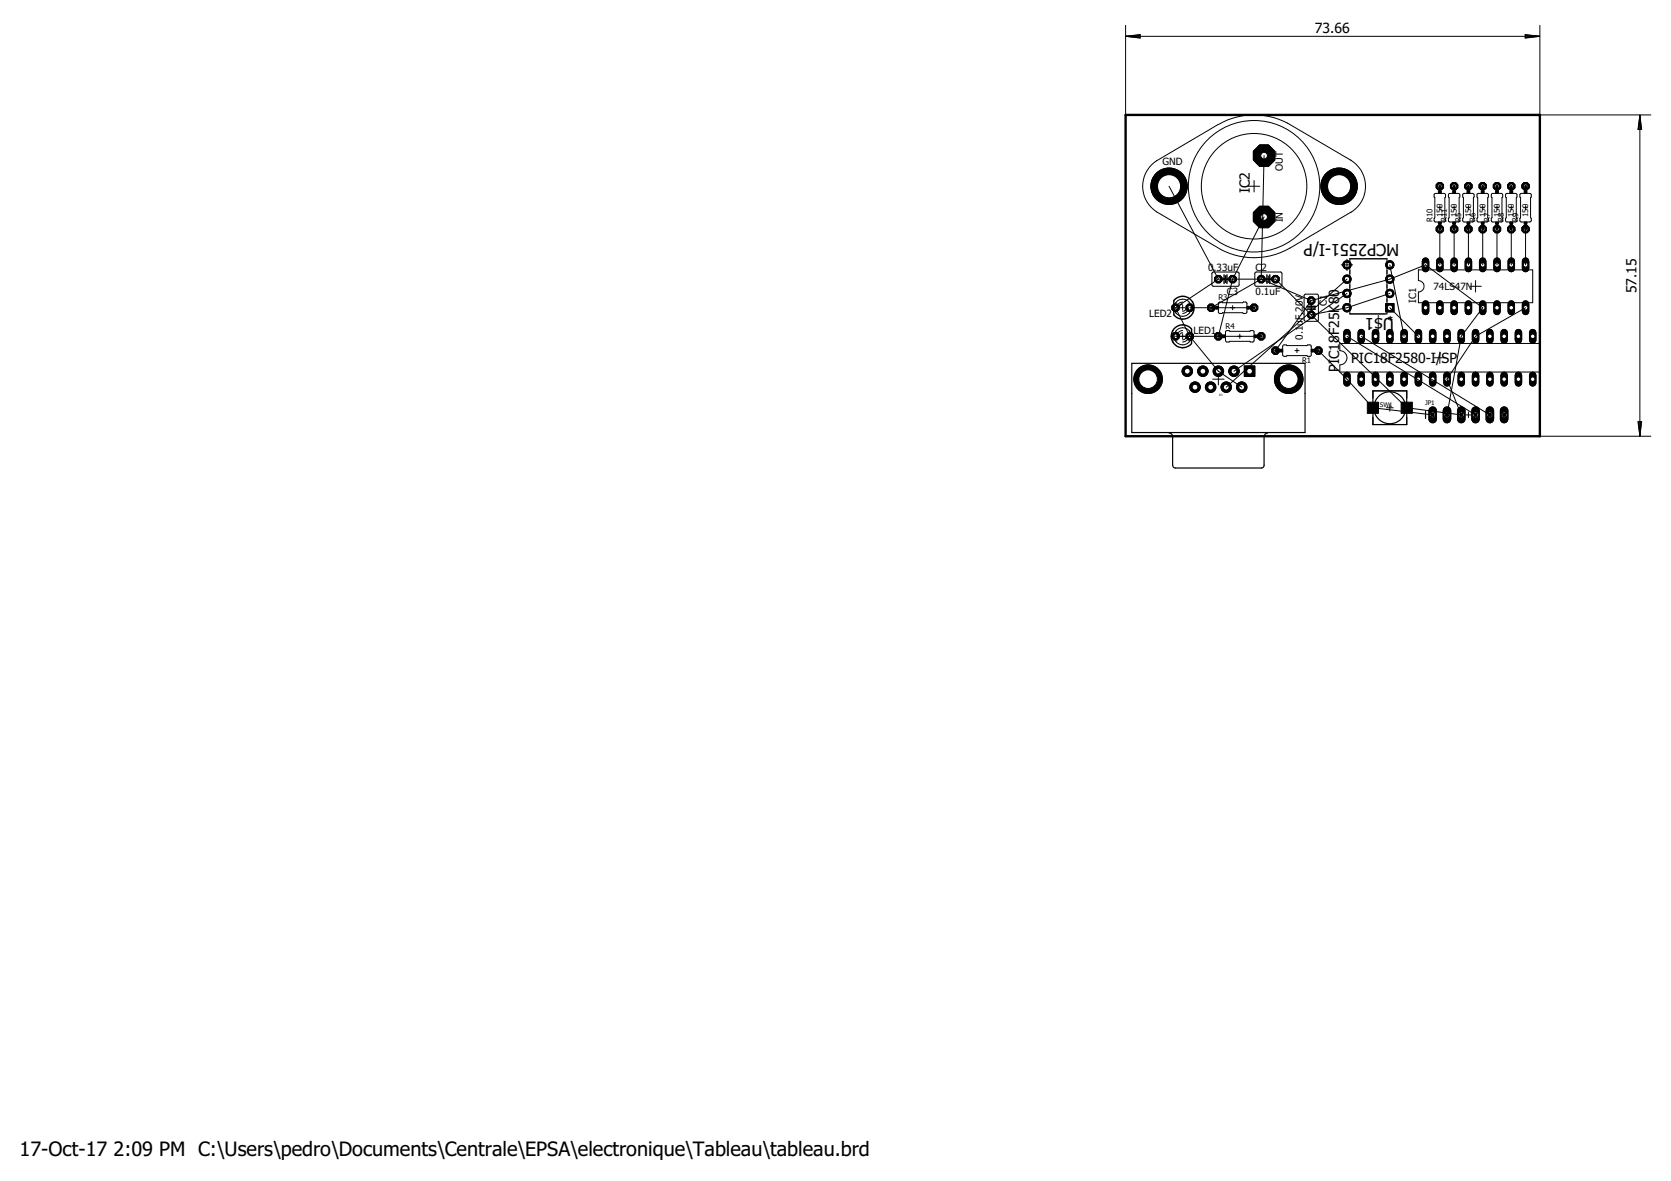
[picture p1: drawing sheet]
<svg xmlns="http://www.w3.org/2000/svg" width="297mm" height="210mm" viewBox="0 0 297 210" stroke-linecap="round" stroke-linejoin="round" font-family="sans-serif">
<defs><g id="words">
<g font-size="3.5">
<text x="3.5" y="205.4">17-Oct-17</text>
<text x="20.2" y="205.4">2:09 PM C:\Users\pedro\Documents\Centrale\EPSA\electronique\Tableau\tableau.brd</text>
</g>
<g font-size="2.9">
<text x="248.7" y="43.4" transform="rotate(-180 248.7 43.4)">MCP2551-I/P</text>
<text x="247.8" y="56.5" transform="rotate(-180 247.8 56.5)">U$1</text>
</g>
<g font-size="2.5">
<text x="233.7" y="5.9">73.66</text>
<text x="222.2" y="34.4" transform="rotate(-90 222.2 34.4)">IC2</text>
<text x="290.9" y="52.1" transform="rotate(-90 290.9 52.1)">57.15</text>
<text x="240.2" y="64.5">PIC18F2580-I/</text>
<text x="256.2" y="64.5">SP</text>
<text x="238" y="66.1" transform="rotate(-90 238 66.1)">PIC18F25K80</text>
</g>
<g font-size="1.8">
<text x="206.7" y="29.3">GND</text>
<text x="228" y="30.3" transform="rotate(-90 228 30.3)">OUT</text>
<text x="228" y="39.5" transform="rotate(-90 228 39.5)">IN</text>
<text x="214.8" y="48.1">0.33uF</text>
<text x="218.1" y="52.4">C3</text>
<text x="223.2" y="48.1">C2</text>
<text x="223.2" y="52.4">0.1uF</text>
<text x="251.8" y="53.8" transform="rotate(-90 251.8 53.8)">IC1</text>
<text x="254.8" y="51.5">74LS47N</text>
<text x="204.3" y="56.3">LED2</text>
<text x="212.1" y="59.4">LED1</text>
<text x="235.9" y="54.4" transform="rotate(-90 235.9 54.4)">C1</text>
<text x="247.6" y="55.6" transform="rotate(-180 247.6 55.6)">*</text>
<text x="231.6" y="60.3" transform="rotate(-90 231.6 60.3)">0.1uF,20V</text>
</g>
<g font-size="1.4">
<text x="254.7" y="39.5" transform="rotate(-90 254.7 39.5)">R10</text>
<text x="256.4" y="38.5" transform="rotate(-90 256.4 38.5)">150</text>
<text x="257.2" y="39.5" transform="rotate(-90 257.2 39.5)">R11</text>
<text x="259" y="38.5" transform="rotate(-90 259 38.5)">150</text>
<text x="259.7" y="39.5" transform="rotate(-90 259.7 39.5)">R5</text>
<text x="261.5" y="38.5" transform="rotate(-90 261.5 38.5)">150</text>
<text x="262.3" y="39.5" transform="rotate(-90 262.3 39.5)">R6</text>
<text x="264" y="38.5" transform="rotate(-90 264 38.5)">150</text>
<text x="264.8" y="39.5" transform="rotate(-90 264.8 39.5)">R7</text>
<text x="266.6" y="38.5" transform="rotate(-90 266.6 38.5)">150</text>
<text x="267.3" y="39.5" transform="rotate(-90 267.3 39.5)">R8</text>
<text x="269.1" y="38.5" transform="rotate(-90 269.1 38.5)">150</text>
<text x="269.9" y="39.5" transform="rotate(-90 269.9 39.5)">R9</text>
<text x="271.7" y="38.5" transform="rotate(-90 271.7 38.5)">150</text>
<text x="216.6" y="53.4">R3</text>
<text x="217.9" y="58.5">R4</text>
<text x="231.5" y="64.6">R</text>
<text x="232.3" y="64.6">1</text>
</g>
<g font-size="1.1">
<text x="253.3" y="71.9">JP1</text>
<text x="245.3" y="72.3">SW1</text>
</g>
<text font-size=".6" x="216.7" y="70.4">X1</text>
</g></defs>
<circle cx="233.1" cy="53.4" r=".71" fill="#000" stroke="#000" stroke-width=".18"/>
<circle cx="233.1" cy="53.4" r=".4" fill="#fff" stroke="#000" stroke-width=".18"/>
<circle cx="233.1" cy="56" r=".71" fill="#000" stroke="#000" stroke-width=".18"/>
<circle cx="233.1" cy="56" r=".4" fill="#fff" stroke="#000" stroke-width=".18"/>
<circle cx="224.2" cy="49.6" r=".71" fill="#000" stroke="#000" stroke-width=".18"/>
<circle cx="224.2" cy="49.6" r=".4" fill="#fff" stroke="#000" stroke-width=".18"/>
<circle cx="226.7" cy="49.6" r=".71" fill="#000" stroke="#000" stroke-width=".18"/>
<circle cx="226.7" cy="49.6" r=".4" fill="#fff" stroke="#000" stroke-width=".18"/>
<circle cx="219.1" cy="49.6" r=".71" fill="#000" stroke="#000" stroke-width=".18"/>
<circle cx="219.1" cy="49.6" r=".4" fill="#fff" stroke="#000" stroke-width=".18"/>
<circle cx="216.6" cy="49.6" r=".71" fill="#000" stroke="#000" stroke-width=".18"/>
<circle cx="216.6" cy="49.6" r=".4" fill="#fff" stroke="#000" stroke-width=".18"/>
<path d="M253.4 54v1.4" fill="none" stroke="#000" stroke-width="1.3"/>
<circle cx="253.4" cy="54.7" r=".4" fill="#fff" stroke="#000" stroke-width=".18"/>
<path d="M255.9 54v1.4" fill="none" stroke="#000" stroke-width="1.3"/>
<circle cx="255.9" cy="54.7" r=".4" fill="#fff" stroke="#000" stroke-width=".18"/>
<path d="M268.6 54v1.4" fill="none" stroke="#000" stroke-width="1.3"/>
<circle cx="268.6" cy="54.7" r=".4" fill="#fff" stroke="#000" stroke-width=".18"/>
<path d="M271.2 54v1.4" fill="none" stroke="#000" stroke-width="1.3"/>
<circle cx="271.2" cy="54.7" r=".4" fill="#fff" stroke="#000" stroke-width=".18"/>
<path d="M258.5 54v1.4" fill="none" stroke="#000" stroke-width="1.3"/>
<circle cx="258.5" cy="54.7" r=".4" fill="#fff" stroke="#000" stroke-width=".18"/>
<path d="M261 54v1.4" fill="none" stroke="#000" stroke-width="1.3"/>
<circle cx="261" cy="54.7" r=".4" fill="#fff" stroke="#000" stroke-width=".18"/>
<path d="M266.1 54v1.4" fill="none" stroke="#000" stroke-width="1.3"/>
<circle cx="266.1" cy="54.7" r=".4" fill="#fff" stroke="#000" stroke-width=".18"/>
<path d="M263.6 54v1.4" fill="none" stroke="#000" stroke-width="1.3"/>
<circle cx="263.6" cy="54.7" r=".4" fill="#fff" stroke="#000" stroke-width=".18"/>
<path d="M271.2 46.4v1.3" fill="none" stroke="#000" stroke-width="1.3"/>
<circle cx="271.2" cy="47.1" r=".4" fill="#fff" stroke="#000" stroke-width=".18"/>
<path d="M268.6 46.4v1.3" fill="none" stroke="#000" stroke-width="1.3"/>
<circle cx="268.6" cy="47.1" r=".4" fill="#fff" stroke="#000" stroke-width=".18"/>
<path d="M266.1 46.4v1.3" fill="none" stroke="#000" stroke-width="1.3"/>
<circle cx="266.1" cy="47.1" r=".4" fill="#fff" stroke="#000" stroke-width=".18"/>
<path d="M263.6 46.4v1.3" fill="none" stroke="#000" stroke-width="1.3"/>
<circle cx="263.6" cy="47.1" r=".4" fill="#fff" stroke="#000" stroke-width=".18"/>
<path d="M261 46.4v1.3" fill="none" stroke="#000" stroke-width="1.3"/>
<circle cx="261" cy="47.1" r=".4" fill="#fff" stroke="#000" stroke-width=".18"/>
<path d="M258.5 46.4v1.3" fill="none" stroke="#000" stroke-width="1.3"/>
<circle cx="258.5" cy="47.1" r=".4" fill="#fff" stroke="#000" stroke-width=".18"/>
<path d="M255.9 46.4v1.3" fill="none" stroke="#000" stroke-width="1.3"/>
<circle cx="255.9" cy="47.1" r=".4" fill="#fff" stroke="#000" stroke-width=".18"/>
<path d="M253.4 46.4v1.3" fill="none" stroke="#000" stroke-width="1.3"/>
<circle cx="253.4" cy="47.1" r=".4" fill="#fff" stroke="#000" stroke-width=".18"/>
<circle cx="224.7" cy="27.7" r="2.06" fill="#000" stroke="#000" stroke-width=".18"/>
<circle cx="224.7" cy="27.7" r=".59" fill="#fff" stroke="#000" stroke-width=".18"/>
<circle cx="224.7" cy="38.6" r="2.06" fill="#000" stroke="#000" stroke-width=".18"/>
<circle cx="224.7" cy="38.6" r=".59" fill="#fff" stroke="#000" stroke-width=".18"/>
<circle cx="207.8" cy="33.1" r="3.2" fill="#000" stroke="#000" stroke-width=".18"/>
<circle cx="207.8" cy="33.1" r="2.05" fill="#fff" stroke="#000" stroke-width=".18"/>
<circle cx="238" cy="33.1" r="3.2" fill="#000" stroke="#000" stroke-width=".18"/>
<circle cx="238" cy="33.1" r="2.05" fill="#fff" stroke="#000" stroke-width=".18"/>
<path d="M254.7 73v1.5" fill="none" stroke="#000" stroke-width="1.5"/>
<circle cx="254.7" cy="73.7" r=".51" fill="#fff" stroke="#000" stroke-width=".18"/>
<path d="M257.2 73v1.5" fill="none" stroke="#000" stroke-width="1.5"/>
<circle cx="257.2" cy="73.7" r=".51" fill="#fff" stroke="#000" stroke-width=".18"/>
<path d="M259.8 73v1.5" fill="none" stroke="#000" stroke-width="1.5"/>
<circle cx="259.8" cy="73.7" r=".51" fill="#fff" stroke="#000" stroke-width=".18"/>
<path d="M262.3 73v1.5" fill="none" stroke="#000" stroke-width="1.5"/>
<circle cx="262.3" cy="73.7" r=".51" fill="#fff" stroke="#000" stroke-width=".18"/>
<path d="M264.8 73v1.5" fill="none" stroke="#000" stroke-width="1.5"/>
<circle cx="264.8" cy="73.7" r=".51" fill="#fff" stroke="#000" stroke-width=".18"/>
<path d="M267.4 73v1.5" fill="none" stroke="#000" stroke-width="1.5"/>
<circle cx="267.4" cy="73.7" r=".51" fill="#fff" stroke="#000" stroke-width=".18"/>
<circle cx="209" cy="59.8" r=".71" fill="#000" stroke="#000" stroke-width=".18"/>
<circle cx="209" cy="59.8" r=".4" fill="#fff" stroke="#000" stroke-width=".18"/>
<circle cx="211.5" cy="59.8" r=".71" fill="#000" stroke="#000" stroke-width=".18"/>
<circle cx="211.5" cy="59.8" r=".4" fill="#fff" stroke="#000" stroke-width=".18"/>
<circle cx="211.5" cy="54.7" r=".71" fill="#000" stroke="#000" stroke-width=".18"/>
<circle cx="211.5" cy="54.7" r=".4" fill="#fff" stroke="#000" stroke-width=".18"/>
<circle cx="209" cy="54.7" r=".71" fill="#000" stroke="#000" stroke-width=".18"/>
<circle cx="209" cy="54.7" r=".4" fill="#fff" stroke="#000" stroke-width=".18"/>
<path d="M239.4 66.7v1.4" fill="none" stroke="#000" stroke-width="1.3"/>
<circle cx="239.4" cy="67.4" r=".4" fill="#fff" stroke="#000" stroke-width=".18"/>
<path d="M242 66.7v1.4" fill="none" stroke="#000" stroke-width="1.3"/>
<circle cx="242" cy="67.4" r=".4" fill="#fff" stroke="#000" stroke-width=".18"/>
<path d="M244.5 66.7v1.4" fill="none" stroke="#000" stroke-width="1.3"/>
<circle cx="244.5" cy="67.4" r=".4" fill="#fff" stroke="#000" stroke-width=".18"/>
<path d="M247.1 66.7v1.4" fill="none" stroke="#000" stroke-width="1.3"/>
<circle cx="247.1" cy="67.4" r=".4" fill="#fff" stroke="#000" stroke-width=".18"/>
<path d="M249.6 66.7v1.4" fill="none" stroke="#000" stroke-width="1.3"/>
<circle cx="249.6" cy="67.4" r=".4" fill="#fff" stroke="#000" stroke-width=".18"/>
<path d="M252.1 66.7v1.4" fill="none" stroke="#000" stroke-width="1.3"/>
<circle cx="252.1" cy="67.4" r=".4" fill="#fff" stroke="#000" stroke-width=".18"/>
<path d="M254.7 66.7v1.4" fill="none" stroke="#000" stroke-width="1.3"/>
<circle cx="254.7" cy="67.4" r=".4" fill="#fff" stroke="#000" stroke-width=".18"/>
<path d="M257.2 66.7v1.4" fill="none" stroke="#000" stroke-width="1.3"/>
<circle cx="257.2" cy="67.4" r=".4" fill="#fff" stroke="#000" stroke-width=".18"/>
<path d="M259.8 66.7v1.4" fill="none" stroke="#000" stroke-width="1.3"/>
<circle cx="259.8" cy="67.4" r=".4" fill="#fff" stroke="#000" stroke-width=".18"/>
<path d="M262.3 66.7v1.4" fill="none" stroke="#000" stroke-width="1.3"/>
<circle cx="262.3" cy="67.4" r=".4" fill="#fff" stroke="#000" stroke-width=".18"/>
<path d="M264.8 66.7v1.4" fill="none" stroke="#000" stroke-width="1.3"/>
<circle cx="264.8" cy="67.4" r=".4" fill="#fff" stroke="#000" stroke-width=".18"/>
<path d="M267.4 66.7v1.4" fill="none" stroke="#000" stroke-width="1.3"/>
<circle cx="267.4" cy="67.4" r=".4" fill="#fff" stroke="#000" stroke-width=".18"/>
<path d="M269.9 66.7v1.4" fill="none" stroke="#000" stroke-width="1.3"/>
<circle cx="269.9" cy="67.4" r=".4" fill="#fff" stroke="#000" stroke-width=".18"/>
<path d="M272.5 66.7v1.4" fill="none" stroke="#000" stroke-width="1.3"/>
<circle cx="272.5" cy="67.4" r=".4" fill="#fff" stroke="#000" stroke-width=".18"/>
<path d="M272.5 59.1v1.3" fill="none" stroke="#000" stroke-width="1.3"/>
<circle cx="272.5" cy="59.8" r=".4" fill="#fff" stroke="#000" stroke-width=".18"/>
<path d="M269.9 59.1v1.3" fill="none" stroke="#000" stroke-width="1.3"/>
<circle cx="269.9" cy="59.8" r=".4" fill="#fff" stroke="#000" stroke-width=".18"/>
<path d="M267.4 59.1v1.3" fill="none" stroke="#000" stroke-width="1.3"/>
<circle cx="267.4" cy="59.8" r=".4" fill="#fff" stroke="#000" stroke-width=".18"/>
<path d="M264.8 59.1v1.3" fill="none" stroke="#000" stroke-width="1.3"/>
<circle cx="264.8" cy="59.8" r=".4" fill="#fff" stroke="#000" stroke-width=".18"/>
<path d="M262.3 59.1v1.3" fill="none" stroke="#000" stroke-width="1.3"/>
<circle cx="262.3" cy="59.8" r=".4" fill="#fff" stroke="#000" stroke-width=".18"/>
<path d="M259.8 59.1v1.3" fill="none" stroke="#000" stroke-width="1.3"/>
<circle cx="259.8" cy="59.8" r=".4" fill="#fff" stroke="#000" stroke-width=".18"/>
<path d="M257.2 59.1v1.3" fill="none" stroke="#000" stroke-width="1.3"/>
<circle cx="257.2" cy="59.8" r=".4" fill="#fff" stroke="#000" stroke-width=".18"/>
<path d="M254.7 59.1v1.3" fill="none" stroke="#000" stroke-width="1.3"/>
<circle cx="254.7" cy="59.8" r=".4" fill="#fff" stroke="#000" stroke-width=".18"/>
<path d="M252.1 59.1v1.3" fill="none" stroke="#000" stroke-width="1.3"/>
<circle cx="252.1" cy="59.8" r=".4" fill="#fff" stroke="#000" stroke-width=".18"/>
<path d="M249.6 59.1v1.3" fill="none" stroke="#000" stroke-width="1.3"/>
<circle cx="249.6" cy="59.8" r=".4" fill="#fff" stroke="#000" stroke-width=".18"/>
<path d="M247.1 59.1v1.3" fill="none" stroke="#000" stroke-width="1.3"/>
<circle cx="247.1" cy="59.8" r=".4" fill="#fff" stroke="#000" stroke-width=".18"/>
<path d="M244.5 59.1v1.3" fill="none" stroke="#000" stroke-width="1.3"/>
<circle cx="244.5" cy="59.8" r=".4" fill="#fff" stroke="#000" stroke-width=".18"/>
<path d="M242 59.1v1.3" fill="none" stroke="#000" stroke-width="1.3"/>
<circle cx="242" cy="59.8" r=".4" fill="#fff" stroke="#000" stroke-width=".18"/>
<path d="M239.4 59.1v1.3" fill="none" stroke="#000" stroke-width="1.3"/>
<circle cx="239.4" cy="59.8" r=".4" fill="#fff" stroke="#000" stroke-width=".18"/>
<circle cx="234.4" cy="62.3" r=".71" fill="#000" stroke="#000" stroke-width=".18"/>
<circle cx="234.4" cy="62.3" r=".4" fill="#fff" stroke="#000" stroke-width=".18"/>
<circle cx="226.7" cy="62.3" r=".71" fill="#000" stroke="#000" stroke-width=".18"/>
<circle cx="226.7" cy="62.3" r=".4" fill="#fff" stroke="#000" stroke-width=".18"/>
<circle cx="255.9" cy="40.7" r=".71" fill="#000" stroke="#000" stroke-width=".18"/>
<circle cx="255.9" cy="40.7" r=".4" fill="#fff" stroke="#000" stroke-width=".18"/>
<circle cx="255.9" cy="33.1" r=".71" fill="#000" stroke="#000" stroke-width=".18"/>
<circle cx="255.9" cy="33.1" r=".4" fill="#fff" stroke="#000" stroke-width=".18"/>
<circle cx="258.5" cy="40.7" r=".71" fill="#000" stroke="#000" stroke-width=".18"/>
<circle cx="258.5" cy="40.7" r=".4" fill="#fff" stroke="#000" stroke-width=".18"/>
<circle cx="258.5" cy="33.1" r=".71" fill="#000" stroke="#000" stroke-width=".18"/>
<circle cx="258.5" cy="33.1" r=".4" fill="#fff" stroke="#000" stroke-width=".18"/>
<circle cx="215.3" cy="54.7" r=".71" fill="#000" stroke="#000" stroke-width=".18"/>
<circle cx="215.3" cy="54.7" r=".4" fill="#fff" stroke="#000" stroke-width=".18"/>
<circle cx="222.9" cy="54.7" r=".71" fill="#000" stroke="#000" stroke-width=".18"/>
<circle cx="222.9" cy="54.7" r=".4" fill="#fff" stroke="#000" stroke-width=".18"/>
<circle cx="216.6" cy="59.8" r=".71" fill="#000" stroke="#000" stroke-width=".18"/>
<circle cx="216.6" cy="59.8" r=".4" fill="#fff" stroke="#000" stroke-width=".18"/>
<circle cx="224.2" cy="59.8" r=".71" fill="#000" stroke="#000" stroke-width=".18"/>
<circle cx="224.2" cy="59.8" r=".4" fill="#fff" stroke="#000" stroke-width=".18"/>
<circle cx="261" cy="40.7" r=".71" fill="#000" stroke="#000" stroke-width=".18"/>
<circle cx="261" cy="40.7" r=".4" fill="#fff" stroke="#000" stroke-width=".18"/>
<circle cx="261" cy="33.1" r=".71" fill="#000" stroke="#000" stroke-width=".18"/>
<circle cx="261" cy="33.1" r=".4" fill="#fff" stroke="#000" stroke-width=".18"/>
<circle cx="263.6" cy="40.7" r=".71" fill="#000" stroke="#000" stroke-width=".18"/>
<circle cx="263.6" cy="40.7" r=".4" fill="#fff" stroke="#000" stroke-width=".18"/>
<circle cx="263.6" cy="33.1" r=".71" fill="#000" stroke="#000" stroke-width=".18"/>
<circle cx="263.6" cy="33.1" r=".4" fill="#fff" stroke="#000" stroke-width=".18"/>
<circle cx="266.1" cy="40.7" r=".71" fill="#000" stroke="#000" stroke-width=".18"/>
<circle cx="266.1" cy="40.7" r=".4" fill="#fff" stroke="#000" stroke-width=".18"/>
<circle cx="266.1" cy="33.1" r=".71" fill="#000" stroke="#000" stroke-width=".18"/>
<circle cx="266.1" cy="33.1" r=".4" fill="#fff" stroke="#000" stroke-width=".18"/>
<circle cx="268.6" cy="40.7" r=".71" fill="#000" stroke="#000" stroke-width=".18"/>
<circle cx="268.6" cy="40.7" r=".4" fill="#fff" stroke="#000" stroke-width=".18"/>
<circle cx="268.6" cy="33.1" r=".71" fill="#000" stroke="#000" stroke-width=".18"/>
<circle cx="268.6" cy="33.1" r=".4" fill="#fff" stroke="#000" stroke-width=".18"/>
<circle cx="271.2" cy="40.7" r=".71" fill="#000" stroke="#000" stroke-width=".18"/>
<circle cx="271.2" cy="40.7" r=".4" fill="#fff" stroke="#000" stroke-width=".18"/>
<circle cx="271.2" cy="33.1" r=".71" fill="#000" stroke="#000" stroke-width=".18"/>
<circle cx="271.2" cy="33.1" r=".4" fill="#fff" stroke="#000" stroke-width=".18"/>
<path d="M221.2 65h1.9v1.9h-1.9z" fill="#000" stroke="#000" stroke-width=".18"/>
<circle cx="222.1" cy="66" r=".51" fill="#fff" stroke="#000" stroke-width=".18"/>
<circle cx="219.4" cy="66" r=".93" fill="#000" stroke="#000" stroke-width=".18"/>
<circle cx="219.4" cy="66" r=".51" fill="#fff" stroke="#000" stroke-width=".18"/>
<circle cx="216.6" cy="66" r=".93" fill="#000" stroke="#000" stroke-width=".18"/>
<circle cx="216.6" cy="66" r=".51" fill="#fff" stroke="#000" stroke-width=".18"/>
<circle cx="213.8" cy="66" r=".93" fill="#000" stroke="#000" stroke-width=".18"/>
<circle cx="213.8" cy="66" r=".51" fill="#fff" stroke="#000" stroke-width=".18"/>
<circle cx="211.1" cy="66" r=".93" fill="#000" stroke="#000" stroke-width=".18"/>
<circle cx="211.1" cy="66" r=".51" fill="#fff" stroke="#000" stroke-width=".18"/>
<circle cx="220.7" cy="68.8" r=".93" fill="#000" stroke="#000" stroke-width=".18"/>
<circle cx="220.7" cy="68.8" r=".51" fill="#fff" stroke="#000" stroke-width=".18"/>
<circle cx="218" cy="68.8" r=".93" fill="#000" stroke="#000" stroke-width=".18"/>
<circle cx="218" cy="68.8" r=".51" fill="#fff" stroke="#000" stroke-width=".18"/>
<circle cx="215.2" cy="68.8" r=".93" fill="#000" stroke="#000" stroke-width=".18"/>
<circle cx="215.2" cy="68.8" r=".51" fill="#fff" stroke="#000" stroke-width=".18"/>
<circle cx="212.4" cy="68.8" r=".93" fill="#000" stroke="#000" stroke-width=".18"/>
<circle cx="212.4" cy="68.8" r=".51" fill="#fff" stroke="#000" stroke-width=".18"/>
<circle cx="229.1" cy="67.4" r="2.54" fill="#000" stroke="#000" stroke-width=".18"/>
<circle cx="229.1" cy="67.4" r="1.65" fill="#fff" stroke="#000" stroke-width=".18"/>
<circle cx="204.1" cy="67.4" r="2.54" fill="#000" stroke="#000" stroke-width=".18"/>
<circle cx="204.1" cy="67.4" r="1.65" fill="#fff" stroke="#000" stroke-width=".18"/>
<path d="M246.3 54h1.5v1.4h-1.5z" fill="#000" stroke="#000" stroke-width=".18"/>
<circle cx="247.1" cy="54.7" r=".49" fill="#fff" stroke="#000" stroke-width=".18"/>
<circle cx="247.1" cy="52.2" r=".74" fill="#000" stroke="#000" stroke-width=".18"/>
<circle cx="247.1" cy="52.2" r=".49" fill="#fff" stroke="#000" stroke-width=".18"/>
<circle cx="247.1" cy="49.6" r=".74" fill="#000" stroke="#000" stroke-width=".18"/>
<circle cx="247.1" cy="49.6" r=".49" fill="#fff" stroke="#000" stroke-width=".18"/>
<circle cx="247.1" cy="47.1" r=".74" fill="#000" stroke="#000" stroke-width=".18"/>
<circle cx="247.1" cy="47.1" r=".49" fill="#fff" stroke="#000" stroke-width=".18"/>
<circle cx="239.4" cy="47.1" r=".74" fill="#000" stroke="#000" stroke-width=".18"/>
<circle cx="239.4" cy="47.1" r=".49" fill="#fff" stroke="#000" stroke-width=".18"/>
<circle cx="239.4" cy="49.6" r=".74" fill="#000" stroke="#000" stroke-width=".18"/>
<circle cx="239.4" cy="49.6" r=".49" fill="#fff" stroke="#000" stroke-width=".18"/>
<circle cx="239.4" cy="52.2" r=".74" fill="#000" stroke="#000" stroke-width=".18"/>
<circle cx="239.4" cy="52.2" r=".49" fill="#fff" stroke="#000" stroke-width=".18"/>
<circle cx="239.4" cy="54.7" r=".74" fill="#000" stroke="#000" stroke-width=".18"/>
<circle cx="239.4" cy="54.7" r=".49" fill="#fff" stroke="#000" stroke-width=".18"/>
<g fill="#000" stroke="#000" stroke-width=".18">
<path d="M243.1 71.5h1.9v2h-1.9zM249.1 71.5h2v2h-2z"/>
<circle cx="233.1" cy="53.4" r=".71"/>
</g>
<circle cx="233.1" cy="53.4" r=".4" fill="#fff" stroke="#000" stroke-width=".18"/>
<circle cx="233.1" cy="56" r=".71" fill="#000" stroke="#000" stroke-width=".18"/>
<circle cx="233.1" cy="56" r=".4" fill="#fff" stroke="#000" stroke-width=".18"/>
<circle cx="224.2" cy="49.6" r=".71" fill="#000" stroke="#000" stroke-width=".18"/>
<circle cx="224.2" cy="49.6" r=".4" fill="#fff" stroke="#000" stroke-width=".18"/>
<circle cx="226.7" cy="49.6" r=".71" fill="#000" stroke="#000" stroke-width=".18"/>
<circle cx="226.7" cy="49.6" r=".4" fill="#fff" stroke="#000" stroke-width=".18"/>
<circle cx="219.1" cy="49.6" r=".71" fill="#000" stroke="#000" stroke-width=".18"/>
<circle cx="219.1" cy="49.6" r=".4" fill="#fff" stroke="#000" stroke-width=".18"/>
<circle cx="216.6" cy="49.6" r=".71" fill="#000" stroke="#000" stroke-width=".18"/>
<circle cx="216.6" cy="49.6" r=".4" fill="#fff" stroke="#000" stroke-width=".18"/>
<path d="M253.4 54v1.4" fill="none" stroke="#000" stroke-width="1.3"/>
<circle cx="253.4" cy="54.7" r=".4" fill="#fff" stroke="#000" stroke-width=".18"/>
<path d="M255.9 54v1.4" fill="none" stroke="#000" stroke-width="1.3"/>
<circle cx="255.9" cy="54.7" r=".4" fill="#fff" stroke="#000" stroke-width=".18"/>
<path d="M268.6 54v1.4" fill="none" stroke="#000" stroke-width="1.3"/>
<circle cx="268.6" cy="54.7" r=".4" fill="#fff" stroke="#000" stroke-width=".18"/>
<path d="M271.2 54v1.4" fill="none" stroke="#000" stroke-width="1.3"/>
<circle cx="271.2" cy="54.7" r=".4" fill="#fff" stroke="#000" stroke-width=".18"/>
<path d="M258.5 54v1.4" fill="none" stroke="#000" stroke-width="1.3"/>
<circle cx="258.5" cy="54.7" r=".4" fill="#fff" stroke="#000" stroke-width=".18"/>
<path d="M261 54v1.4" fill="none" stroke="#000" stroke-width="1.3"/>
<circle cx="261" cy="54.7" r=".4" fill="#fff" stroke="#000" stroke-width=".18"/>
<path d="M266.1 54v1.4" fill="none" stroke="#000" stroke-width="1.3"/>
<circle cx="266.1" cy="54.7" r=".4" fill="#fff" stroke="#000" stroke-width=".18"/>
<path d="M263.6 54v1.4" fill="none" stroke="#000" stroke-width="1.3"/>
<circle cx="263.6" cy="54.7" r=".4" fill="#fff" stroke="#000" stroke-width=".18"/>
<path d="M271.2 46.4v1.3" fill="none" stroke="#000" stroke-width="1.3"/>
<circle cx="271.2" cy="47.1" r=".4" fill="#fff" stroke="#000" stroke-width=".18"/>
<path d="M268.6 46.4v1.3" fill="none" stroke="#000" stroke-width="1.3"/>
<circle cx="268.6" cy="47.1" r=".4" fill="#fff" stroke="#000" stroke-width=".18"/>
<path d="M266.1 46.4v1.3" fill="none" stroke="#000" stroke-width="1.3"/>
<circle cx="266.1" cy="47.1" r=".4" fill="#fff" stroke="#000" stroke-width=".18"/>
<path d="M263.6 46.4v1.3" fill="none" stroke="#000" stroke-width="1.3"/>
<circle cx="263.6" cy="47.1" r=".4" fill="#fff" stroke="#000" stroke-width=".18"/>
<path d="M261 46.4v1.3" fill="none" stroke="#000" stroke-width="1.3"/>
<circle cx="261" cy="47.1" r=".4" fill="#fff" stroke="#000" stroke-width=".18"/>
<path d="M258.5 46.4v1.3" fill="none" stroke="#000" stroke-width="1.3"/>
<circle cx="258.5" cy="47.1" r=".4" fill="#fff" stroke="#000" stroke-width=".18"/>
<path d="M255.9 46.4v1.3" fill="none" stroke="#000" stroke-width="1.3"/>
<circle cx="255.9" cy="47.1" r=".4" fill="#fff" stroke="#000" stroke-width=".18"/>
<path d="M253.4 46.4v1.3" fill="none" stroke="#000" stroke-width="1.3"/>
<circle cx="253.4" cy="47.1" r=".4" fill="#fff" stroke="#000" stroke-width=".18"/>
<circle cx="224.7" cy="27.7" r="2.06" fill="#000" stroke="#000" stroke-width=".18"/>
<circle cx="224.7" cy="27.7" r=".59" fill="#fff" stroke="#000" stroke-width=".18"/>
<circle cx="224.7" cy="38.6" r="2.06" fill="#000" stroke="#000" stroke-width=".18"/>
<circle cx="224.7" cy="38.6" r=".59" fill="#fff" stroke="#000" stroke-width=".18"/>
<circle cx="207.8" cy="33.1" r="3.2" fill="#000" stroke="#000" stroke-width=".18"/>
<circle cx="207.8" cy="33.1" r="2.05" fill="#fff" stroke="#000" stroke-width=".18"/>
<circle cx="238" cy="33.1" r="3.2" fill="#000" stroke="#000" stroke-width=".18"/>
<circle cx="238" cy="33.1" r="2.05" fill="#fff" stroke="#000" stroke-width=".18"/>
<path d="M254.7 73v1.5" fill="none" stroke="#000" stroke-width="1.5"/>
<circle cx="254.7" cy="73.7" r=".51" fill="#fff" stroke="#000" stroke-width=".18"/>
<path d="M257.2 73v1.5" fill="none" stroke="#000" stroke-width="1.5"/>
<circle cx="257.2" cy="73.7" r=".51" fill="#fff" stroke="#000" stroke-width=".18"/>
<path d="M259.8 73v1.5" fill="none" stroke="#000" stroke-width="1.5"/>
<circle cx="259.8" cy="73.7" r=".51" fill="#fff" stroke="#000" stroke-width=".18"/>
<path d="M262.3 73v1.5" fill="none" stroke="#000" stroke-width="1.5"/>
<circle cx="262.3" cy="73.7" r=".51" fill="#fff" stroke="#000" stroke-width=".18"/>
<path d="M264.8 73v1.5" fill="none" stroke="#000" stroke-width="1.5"/>
<circle cx="264.8" cy="73.7" r=".51" fill="#fff" stroke="#000" stroke-width=".18"/>
<path d="M267.4 73v1.5" fill="none" stroke="#000" stroke-width="1.5"/>
<circle cx="267.4" cy="73.7" r=".51" fill="#fff" stroke="#000" stroke-width=".18"/>
<circle cx="209" cy="59.8" r=".71" fill="#000" stroke="#000" stroke-width=".18"/>
<circle cx="209" cy="59.8" r=".4" fill="#fff" stroke="#000" stroke-width=".18"/>
<circle cx="211.5" cy="59.8" r=".71" fill="#000" stroke="#000" stroke-width=".18"/>
<circle cx="211.5" cy="59.8" r=".4" fill="#fff" stroke="#000" stroke-width=".18"/>
<circle cx="211.5" cy="54.7" r=".71" fill="#000" stroke="#000" stroke-width=".18"/>
<circle cx="211.5" cy="54.7" r=".4" fill="#fff" stroke="#000" stroke-width=".18"/>
<circle cx="209" cy="54.7" r=".71" fill="#000" stroke="#000" stroke-width=".18"/>
<circle cx="209" cy="54.7" r=".4" fill="#fff" stroke="#000" stroke-width=".18"/>
<path d="M239.4 66.7v1.4" fill="none" stroke="#000" stroke-width="1.3"/>
<circle cx="239.4" cy="67.4" r=".4" fill="#fff" stroke="#000" stroke-width=".18"/>
<path d="M242 66.7v1.4" fill="none" stroke="#000" stroke-width="1.3"/>
<circle cx="242" cy="67.4" r=".4" fill="#fff" stroke="#000" stroke-width=".18"/>
<path d="M244.5 66.7v1.4" fill="none" stroke="#000" stroke-width="1.3"/>
<circle cx="244.5" cy="67.4" r=".4" fill="#fff" stroke="#000" stroke-width=".18"/>
<path d="M247.1 66.7v1.4" fill="none" stroke="#000" stroke-width="1.3"/>
<circle cx="247.1" cy="67.4" r=".4" fill="#fff" stroke="#000" stroke-width=".18"/>
<path d="M249.6 66.7v1.4" fill="none" stroke="#000" stroke-width="1.3"/>
<circle cx="249.6" cy="67.4" r=".4" fill="#fff" stroke="#000" stroke-width=".18"/>
<path d="M252.1 66.7v1.4" fill="none" stroke="#000" stroke-width="1.3"/>
<circle cx="252.1" cy="67.4" r=".4" fill="#fff" stroke="#000" stroke-width=".18"/>
<path d="M254.7 66.7v1.4" fill="none" stroke="#000" stroke-width="1.3"/>
<circle cx="254.7" cy="67.4" r=".4" fill="#fff" stroke="#000" stroke-width=".18"/>
<path d="M257.2 66.7v1.4" fill="none" stroke="#000" stroke-width="1.3"/>
<circle cx="257.2" cy="67.4" r=".4" fill="#fff" stroke="#000" stroke-width=".18"/>
<path d="M259.8 66.7v1.4" fill="none" stroke="#000" stroke-width="1.3"/>
<circle cx="259.8" cy="67.4" r=".4" fill="#fff" stroke="#000" stroke-width=".18"/>
<path d="M262.3 66.7v1.4" fill="none" stroke="#000" stroke-width="1.3"/>
<circle cx="262.3" cy="67.4" r=".4" fill="#fff" stroke="#000" stroke-width=".18"/>
<path d="M264.8 66.7v1.4" fill="none" stroke="#000" stroke-width="1.3"/>
<circle cx="264.8" cy="67.4" r=".4" fill="#fff" stroke="#000" stroke-width=".18"/>
<path d="M267.4 66.7v1.4" fill="none" stroke="#000" stroke-width="1.3"/>
<circle cx="267.4" cy="67.4" r=".4" fill="#fff" stroke="#000" stroke-width=".18"/>
<path d="M269.9 66.7v1.4" fill="none" stroke="#000" stroke-width="1.3"/>
<circle cx="269.9" cy="67.4" r=".4" fill="#fff" stroke="#000" stroke-width=".18"/>
<path d="M272.5 66.7v1.4" fill="none" stroke="#000" stroke-width="1.3"/>
<circle cx="272.5" cy="67.4" r=".4" fill="#fff" stroke="#000" stroke-width=".18"/>
<path d="M272.5 59.1v1.3" fill="none" stroke="#000" stroke-width="1.3"/>
<circle cx="272.5" cy="59.8" r=".4" fill="#fff" stroke="#000" stroke-width=".18"/>
<path d="M269.9 59.1v1.3" fill="none" stroke="#000" stroke-width="1.3"/>
<circle cx="269.9" cy="59.8" r=".4" fill="#fff" stroke="#000" stroke-width=".18"/>
<path d="M267.4 59.1v1.3" fill="none" stroke="#000" stroke-width="1.3"/>
<circle cx="267.4" cy="59.8" r=".4" fill="#fff" stroke="#000" stroke-width=".18"/>
<path d="M264.8 59.1v1.3" fill="none" stroke="#000" stroke-width="1.3"/>
<circle cx="264.8" cy="59.8" r=".4" fill="#fff" stroke="#000" stroke-width=".18"/>
<path d="M262.3 59.1v1.3" fill="none" stroke="#000" stroke-width="1.3"/>
<circle cx="262.3" cy="59.8" r=".4" fill="#fff" stroke="#000" stroke-width=".18"/>
<path d="M259.8 59.1v1.3" fill="none" stroke="#000" stroke-width="1.3"/>
<circle cx="259.8" cy="59.8" r=".4" fill="#fff" stroke="#000" stroke-width=".18"/>
<path d="M257.2 59.1v1.3" fill="none" stroke="#000" stroke-width="1.3"/>
<circle cx="257.2" cy="59.8" r=".4" fill="#fff" stroke="#000" stroke-width=".18"/>
<path d="M254.7 59.1v1.3" fill="none" stroke="#000" stroke-width="1.3"/>
<circle cx="254.7" cy="59.8" r=".4" fill="#fff" stroke="#000" stroke-width=".18"/>
<path d="M252.1 59.1v1.3" fill="none" stroke="#000" stroke-width="1.3"/>
<circle cx="252.1" cy="59.8" r=".4" fill="#fff" stroke="#000" stroke-width=".18"/>
<path d="M249.6 59.1v1.3" fill="none" stroke="#000" stroke-width="1.3"/>
<circle cx="249.6" cy="59.8" r=".4" fill="#fff" stroke="#000" stroke-width=".18"/>
<path d="M247.1 59.1v1.3" fill="none" stroke="#000" stroke-width="1.3"/>
<circle cx="247.1" cy="59.8" r=".4" fill="#fff" stroke="#000" stroke-width=".18"/>
<path d="M244.5 59.1v1.3" fill="none" stroke="#000" stroke-width="1.3"/>
<circle cx="244.5" cy="59.8" r=".4" fill="#fff" stroke="#000" stroke-width=".18"/>
<path d="M242 59.1v1.3" fill="none" stroke="#000" stroke-width="1.3"/>
<circle cx="242" cy="59.8" r=".4" fill="#fff" stroke="#000" stroke-width=".18"/>
<path d="M239.4 59.1v1.3" fill="none" stroke="#000" stroke-width="1.3"/>
<circle cx="239.4" cy="59.8" r=".4" fill="#fff" stroke="#000" stroke-width=".18"/>
<circle cx="234.4" cy="62.3" r=".71" fill="#000" stroke="#000" stroke-width=".18"/>
<circle cx="234.4" cy="62.3" r=".4" fill="#fff" stroke="#000" stroke-width=".18"/>
<circle cx="226.7" cy="62.3" r=".71" fill="#000" stroke="#000" stroke-width=".18"/>
<circle cx="226.7" cy="62.3" r=".4" fill="#fff" stroke="#000" stroke-width=".18"/>
<circle cx="255.9" cy="40.7" r=".71" fill="#000" stroke="#000" stroke-width=".18"/>
<circle cx="255.9" cy="40.7" r=".4" fill="#fff" stroke="#000" stroke-width=".18"/>
<circle cx="255.9" cy="33.1" r=".71" fill="#000" stroke="#000" stroke-width=".18"/>
<circle cx="255.9" cy="33.1" r=".4" fill="#fff" stroke="#000" stroke-width=".18"/>
<circle cx="258.5" cy="40.7" r=".71" fill="#000" stroke="#000" stroke-width=".18"/>
<circle cx="258.5" cy="40.7" r=".4" fill="#fff" stroke="#000" stroke-width=".18"/>
<circle cx="258.5" cy="33.1" r=".71" fill="#000" stroke="#000" stroke-width=".18"/>
<circle cx="258.5" cy="33.1" r=".4" fill="#fff" stroke="#000" stroke-width=".18"/>
<circle cx="215.3" cy="54.7" r=".71" fill="#000" stroke="#000" stroke-width=".18"/>
<circle cx="215.3" cy="54.7" r=".4" fill="#fff" stroke="#000" stroke-width=".18"/>
<circle cx="222.9" cy="54.7" r=".71" fill="#000" stroke="#000" stroke-width=".18"/>
<circle cx="222.9" cy="54.7" r=".4" fill="#fff" stroke="#000" stroke-width=".18"/>
<circle cx="216.6" cy="59.8" r=".71" fill="#000" stroke="#000" stroke-width=".18"/>
<circle cx="216.6" cy="59.8" r=".4" fill="#fff" stroke="#000" stroke-width=".18"/>
<circle cx="224.2" cy="59.8" r=".71" fill="#000" stroke="#000" stroke-width=".18"/>
<circle cx="224.2" cy="59.8" r=".4" fill="#fff" stroke="#000" stroke-width=".18"/>
<circle cx="261" cy="40.7" r=".71" fill="#000" stroke="#000" stroke-width=".18"/>
<circle cx="261" cy="40.7" r=".4" fill="#fff" stroke="#000" stroke-width=".18"/>
<circle cx="261" cy="33.1" r=".71" fill="#000" stroke="#000" stroke-width=".18"/>
<circle cx="261" cy="33.1" r=".4" fill="#fff" stroke="#000" stroke-width=".18"/>
<circle cx="263.6" cy="40.7" r=".71" fill="#000" stroke="#000" stroke-width=".18"/>
<circle cx="263.6" cy="40.7" r=".4" fill="#fff" stroke="#000" stroke-width=".18"/>
<circle cx="263.6" cy="33.1" r=".71" fill="#000" stroke="#000" stroke-width=".18"/>
<circle cx="263.6" cy="33.1" r=".4" fill="#fff" stroke="#000" stroke-width=".18"/>
<circle cx="266.1" cy="40.7" r=".71" fill="#000" stroke="#000" stroke-width=".18"/>
<circle cx="266.1" cy="40.7" r=".4" fill="#fff" stroke="#000" stroke-width=".18"/>
<circle cx="266.1" cy="33.1" r=".71" fill="#000" stroke="#000" stroke-width=".18"/>
<circle cx="266.1" cy="33.1" r=".4" fill="#fff" stroke="#000" stroke-width=".18"/>
<circle cx="268.6" cy="40.7" r=".71" fill="#000" stroke="#000" stroke-width=".18"/>
<circle cx="268.6" cy="40.7" r=".4" fill="#fff" stroke="#000" stroke-width=".18"/>
<circle cx="268.6" cy="33.1" r=".71" fill="#000" stroke="#000" stroke-width=".18"/>
<circle cx="268.6" cy="33.1" r=".4" fill="#fff" stroke="#000" stroke-width=".18"/>
<circle cx="271.2" cy="40.7" r=".71" fill="#000" stroke="#000" stroke-width=".18"/>
<circle cx="271.2" cy="40.7" r=".4" fill="#fff" stroke="#000" stroke-width=".18"/>
<circle cx="271.2" cy="33.1" r=".71" fill="#000" stroke="#000" stroke-width=".18"/>
<circle cx="271.2" cy="33.1" r=".4" fill="#fff" stroke="#000" stroke-width=".18"/>
<path d="M221.2 65h1.9v1.9h-1.9z" fill="#000" stroke="#000" stroke-width=".18"/>
<circle cx="222.1" cy="66" r=".51" fill="#fff" stroke="#000" stroke-width=".18"/>
<circle cx="219.4" cy="66" r=".93" fill="#000" stroke="#000" stroke-width=".18"/>
<circle cx="219.4" cy="66" r=".51" fill="#fff" stroke="#000" stroke-width=".18"/>
<circle cx="216.6" cy="66" r=".93" fill="#000" stroke="#000" stroke-width=".18"/>
<circle cx="216.6" cy="66" r=".51" fill="#fff" stroke="#000" stroke-width=".18"/>
<circle cx="213.8" cy="66" r=".93" fill="#000" stroke="#000" stroke-width=".18"/>
<circle cx="213.8" cy="66" r=".51" fill="#fff" stroke="#000" stroke-width=".18"/>
<circle cx="211.1" cy="66" r=".93" fill="#000" stroke="#000" stroke-width=".18"/>
<circle cx="211.1" cy="66" r=".51" fill="#fff" stroke="#000" stroke-width=".18"/>
<circle cx="220.7" cy="68.8" r=".93" fill="#000" stroke="#000" stroke-width=".18"/>
<circle cx="220.7" cy="68.8" r=".51" fill="#fff" stroke="#000" stroke-width=".18"/>
<circle cx="218" cy="68.8" r=".93" fill="#000" stroke="#000" stroke-width=".18"/>
<circle cx="218" cy="68.8" r=".51" fill="#fff" stroke="#000" stroke-width=".18"/>
<circle cx="215.2" cy="68.8" r=".93" fill="#000" stroke="#000" stroke-width=".18"/>
<circle cx="215.2" cy="68.8" r=".51" fill="#fff" stroke="#000" stroke-width=".18"/>
<circle cx="212.4" cy="68.8" r=".93" fill="#000" stroke="#000" stroke-width=".18"/>
<circle cx="212.4" cy="68.8" r=".51" fill="#fff" stroke="#000" stroke-width=".18"/>
<circle cx="229.1" cy="67.4" r="2.54" fill="#000" stroke="#000" stroke-width=".18"/>
<circle cx="229.1" cy="67.4" r="1.65" fill="#fff" stroke="#000" stroke-width=".18"/>
<circle cx="204.1" cy="67.4" r="2.54" fill="#000" stroke="#000" stroke-width=".18"/>
<circle cx="204.1" cy="67.4" r="1.65" fill="#fff" stroke="#000" stroke-width=".18"/>
<path d="M246.3 54h1.5v1.4h-1.5z" fill="#000" stroke="#000" stroke-width=".18"/>
<circle cx="247.1" cy="54.7" r=".49" fill="#fff" stroke="#000" stroke-width=".18"/>
<circle cx="247.1" cy="52.2" r=".74" fill="#000" stroke="#000" stroke-width=".18"/>
<circle cx="247.1" cy="52.2" r=".49" fill="#fff" stroke="#000" stroke-width=".18"/>
<circle cx="247.1" cy="49.6" r=".74" fill="#000" stroke="#000" stroke-width=".18"/>
<circle cx="247.1" cy="49.6" r=".49" fill="#fff" stroke="#000" stroke-width=".18"/>
<circle cx="247.1" cy="47.1" r=".74" fill="#000" stroke="#000" stroke-width=".18"/>
<circle cx="247.1" cy="47.1" r=".49" fill="#fff" stroke="#000" stroke-width=".18"/>
<circle cx="239.4" cy="47.1" r=".74" fill="#000" stroke="#000" stroke-width=".18"/>
<circle cx="239.4" cy="47.1" r=".49" fill="#fff" stroke="#000" stroke-width=".18"/>
<circle cx="239.4" cy="49.6" r=".74" fill="#000" stroke="#000" stroke-width=".18"/>
<circle cx="239.4" cy="49.6" r=".49" fill="#fff" stroke="#000" stroke-width=".18"/>
<circle cx="239.4" cy="52.2" r=".74" fill="#000" stroke="#000" stroke-width=".18"/>
<circle cx="239.4" cy="52.2" r=".49" fill="#fff" stroke="#000" stroke-width=".18"/>
<circle cx="239.4" cy="54.7" r=".74" fill="#000" stroke="#000" stroke-width=".18"/>
<circle cx="239.4" cy="54.7" r=".49" fill="#fff" stroke="#000" stroke-width=".18"/>
<g fill="none" stroke="#000" stroke-width=".18">
<path d="M200.1 4.5v15.9M200.2 6.5h73.5M200.2 6.5l2.5-.4v.7zM200.2 6.5l2.5 .1M200.2 6.5l2.5 .2M202.7 6.3l-2.5 .2M202.7 6.2l-2.5 .3M271.1 6.1l2.6 .4-2.6 .3zM271.1 6.3l2.6 .2M271.1 6.2l2.6 .3M273.7 6.5l-2.6 .1M273.7 6.5l-2.6 .2"/>
<path d="M273.7 4.5v15.9h19.8M207.8 33.1l8.8 16.5M221.9 33.1h2M222.9 32.1v2M224.7 27.7l-.5 21.9M224.7 38.6l-5.6 11-2.5 10.2M228.9 21.9l11.3 6.6M228.9 21.9a12.8 12.8 0 0 0-12.3 .2l-11 6.5a5.4 5.4 0 0 0 0 9.1l11.4 6.6a12.7 12.7 0 0 0 12.3-.2M240.1 28.4a5.4 5.4 0 0 1-.1 9.4M240.2 37.7l-10.9 6.4M255 34.5l1.7-.1 .2 .1 .1 .5-.2 .1v3.6l.2 .1v.4l-.2 .2-1.6 .1-.2-.2-.1-.5 .2-.1zM255.6 36.9h.7"/>
<path d="M255.9 36.6v.7M257.5 34.5l1.7-.1 .3 .1v.5l-.1 .1v3.6l.1 .1v.4l-.2 .2-1.6 .1-.2-.2v-.5l.1-.1zM258.1 36.9h.7M258.5 36.6v.7M260.1 34.5l1.7-.1 .2 .1v.5l-.1 .1v3.6l.1 .1v.4l-.1 .2-1.6 .1-.3-.2v-.5l.1-.1zM260.6 36.9h.8M261 36.6v.7M262.6 34.5l1.7-.1 .3 .1v.5l-.1 .1v3.6l.1 .1v.4l-.2 .2-1.6 .1-.2-.2v-.5l.1-.1zM263.2 36.9h.7M263.6 36.6v.7M265.2 34.5l1.7-.1 .2 .1v.5l-.1 .1v3.6l.1 .1v.4l-.1 .2-1.7 .1-.2-.2v-.5l.1-.1zM265.7 36.9h.8"/>
<path d="M266.1 36.6v.7M267.7 34.5l1.7-.1 .2 .1 .1 .5-.2 .1v3.6l.2 .1v.4l-.2 .2-1.6 .1-.2-.2-.1-.5 .2-.1zM268.3 36.9h.7M268.6 36.6v.7M270.2 34.5l1.7-.1 .3 .1v.5l-.1 .1v3.6l.1 .1v.4l-.2 .2-1.6 .1-.2-.2v-.5l.1-.1zM270.8 36.9h.7M271.2 36.6v.7M291.5 20.5v57M291.5 20.5l.3 2.5h-.6zM291.5 20.5l-.1 2.5M291.5 20.5l.1 2.5M291.5 20.5l-.3 2.5"/>
<path d="M291.5 20.5l.3 2.5M209 59.8h15.2M209 55.6a1.51 1.51 0 0 0 2.5 0M209 58.9a1.52 1.52 0 0 1 2.5 0M209 53.8a1.5 1.5 0 0 1 2.4 0M209.1 58.8a1.49 1.49 0 0 0 0 2M209.1 53.7a1.49 1.49 0 0 0 0 2M209.8 54.7h.9M210.2 59.1l-.5 .3-.1 .4M210.2 58.8a1.01 1.01 0 0 0-1 1M210.2 54.1l-.5 .2-.1 .4M210.2 53.7a1.01 1.01 0 0 0-1 1"/>
<path d="M210.2 54.3v.8M210.2 59.3v.9M210.9 59.8l-.1 .3-.6 .3M210.9 54.7a.6 .6 0 0 1-.7 .6M211.2 59.8a1.01 1.01 0 0 1-1 1M211.2 54.7a1.01 1.01 0 0 1-1 1M211.4 53.7l.3 .4 .1 .6-.4 1M211.4 58.8l.3 .4 .1 .6-.4 .9M211.5 54.7h11.4M215.5 48.5l.2-.2 4.4 .1 .2 .2-.1 2.1-.2 .2h-4.4l-.2-.3zM216.6 49.6h10.1l6.4 6.4M216.6 49.6l-7.6 5.1 2.5 5.1 5.1 6.2 4.1 2.8"/>
<path d="M216.7 53.7l4.2 .1 .1-.1h.5l.2 .2-.1 1.7-.2 .1h-.4l-.1-.1h-3.6l-.1 .1h-.5l-.1-.2zM217.8 49v1.2M217.9 58.8l4.3 .1 .1-.1h.5l.1 .2v1.6l-.2 .2h-.4l-.1-.1h-3.6l-.1 .1h-.5l-.2-.3zM219.1 54.3v.8M220.4 59.4v.7M223.1 48.5l.2-.2 4.4 .1 .2 .2v2.1l-.3 .2h-4.4l-.1-.3zM224.2 49.6l8.9 3.8M224.2 49.6l-8.9 5.1M225.5 49.1v1.1M231.8 52.4l.3-.1h2l.2 .1 .1 4.5-.2 .2h-2.1l-.3-.2zM232.4 54.7h1.3M233.1 53.9v1.6"/>
<path d="M233.1 53.4l14-3.8 6.3-2.5 10.2 7.6-3.8 5.1-2.6 13.9M233.1 53.4l-6.4 8.9M238.4 47.1h2.1M239.4 46.1v2M239.4 49.6l-21.4 19.2M239.4 52.2l-20 13.8M239.4 59.8l22.9 13.9M239.9 46h6.6v9.8h-6.6zM239.9 54.2h-.9v1h.9M239.9 51.6h-.9v1.1h.9M239.9 49.1h-.9v1h.9M239.9 46.6h-.9v1h.9"/>
<path d="M242 59.8l22.8 13.9M246.5 54.2h1v1h-1M246.5 46.6h1v1h-1M246.5 49.1h1v1h-1M246.5 51.6h1v1.1h-1M247.1 52.2l-7.7 2.5-6.3 1.3M247.1 47.1l2.5 12.7M247.1 54.7l5 5.1M252.1 48h20.4v5.8h-20.4v-1.9a1.02 1.02 0 0 0 1-1 1.02 1.02 0 0 0-1-1zM255.9 40.7v6.4M258.5 40.7v6.4M261 40.7v6.4"/>
<path d="M261.3 50.9h2M262.3 49.9v2M263.6 40.7v6.4M266.1 40.7v6.4M268.6 40.7v6.4M271.2 40.7v6.4M271.2 54.7l-8.9 5.1-5.1 7.6 2.6 6.3-9.7-1.2-17-16.5M209 60.7a1.5 1.5 0 0 0 2.4 0M215.6 67.4h2M216.6 66.4v2M228.1 61.4h4.2l.2-.1h.4l.2 .3v1.6l-.3 .1h-.3l-.2-.1h-3.5l-.2 .1h-.4l-.2-.2zM230.2 62.3h.7"/>
<path d="M230.5 61.9v.8M234.4 62.3l5 5.1 4.7 5.1 10.6 1.2M238.2 66.1v-1.2a1.27 1.27 0 0 0 1.2-1.3 1.27 1.27 0 0 0-1.2-1.3v-1.3h35.5v5.1h-35.4M244.1 69.5h6M244.1 75.5h6M246.4 72.5h1.3M247.1 71.8v1.3M254.9 63.6h2.1M255.9 62.6v2M260.5 73.7h1M261 73.2v1M273.7 77.5h19.8"/>
<path d="M291.2 75h.6l-.3 2.5zM291.2 75l.3 2.5M291.4 75l.1 2.5M291.6 75l-.1 2.5M291.8 75l-.3 2.5"/>
<circle cx="207.8" cy="33.1" r="2.16"/>
<circle cx="222.9" cy="33.1" r="11.7"/>
<circle cx="222.9" cy="33.1" r="9.4"/>
<circle cx="238" cy="33.1" r="2.16"/>
</g>
<path d="M208.4 58.8a2.01 2.01 0 0 1 3.4-.3v2.5M208.4 58.8l-.1 .3a1.86 1.86 0 0 0 .2 1.7M208.7 53.4v2.6M208.7 53.4a2.04 2.04 0 0 1 3.3 .3M212 53.6a2.02 2.02 0 0 1-.6 2.7 2.02 2.02 0 0 1-2.7-.3M217.6 48.9v1.5M218.1 48.9v1.5M225.2 48.9v1.5M225.7 48.9v1.5M232.3 54.9h1.5M232.3 54.4h1.5M208.5 60.8a2.05 2.05 0 0 0 3.3 .3" fill="none" stroke="#000" stroke-width=".25"/>
<g fill="#000" stroke="#000" stroke-width=".18">
<path d="M255.7 34h.5v.4h-.5zM255.7 39.5h.5v.3h-.5zM258.2 34h.5v.4h-.5zM258.2 39.5h.5v.3h-.5zM260.8 34h.5v.4h-.5zM260.8 39.5h.5v.3h-.5zM263.3 34h.5v.4h-.5zM263.3 39.5h.5v.3h-.5zM265.9 34h.5v.4h-.5zM265.9 39.5h.5v.3h-.5zM268.4 34h.5v.4h-.5zM268.4 39.5h.5v.3h-.5z"/>
<path d="M270.9 34h.5v.4h-.5zM270.9 39.5h.5v.3h-.5zM216.2 54.4h.4v.5h-.4zM217.5 59.5h.3v.5h-.3zM221.7 54.4h.3v.5h-.3zM222.9 59.5h.4v.5h-.4zM227.6 62.1h.4v.5h-.4zM233.1 62.1h.4v.5h-.4zM254.4 73.5h.5v.5h-.5zM257 73.5h.5v.5h-.5zM259.5 73.5h.5v.5h-.5zM262 73.5h.6v.5h-.6z"/>
<path d="M264.6 73.5h.5v.5h-.5zM267.1 73.5h.5v.5h-.5z"/>
</g>
<g fill="none" stroke="#000" stroke-width=".21">
<path d="M201.2 64.6h30.8v12.3h-30.8zM207.8 77l.4 .1 .2 .3v5.3l.3 .4 .3 .1h15.4l.2-.2 .1-.3v-5.1l.1-.4 .5-.2M244.1 69.5h6v6h-6zM253.4 73.1v1.3"/>
<circle cx="247.1" cy="72.5" r="2.84"/>
</g>
<g fill="none" stroke="#000" stroke-width=".51">
<path d="M255.9 33.1v.9M255.9 39.8v.9M258.5 33.1v.9M258.5 39.8v.9M261 33.1v.9M261 39.8v.9M263.6 33.1v.9M263.6 39.8v.9M266.1 33.1v.9M266.1 39.8v.9M268.6 33.1v.9M268.6 39.8v.9"/>
<path d="M271.2 33.1v.9M271.2 39.8v.9M215.3 54.7h.9M216.6 59.8h.9M222 54.7h.9M223.3 59.8h.9M226.7 62.3h.9M233.5 62.3h.9"/>
</g>
<path d="M200.1 20.4h73.6v57.1h-73.6z" fill="none" stroke="#000" stroke-width=".42"/>
<use href="#words"/>
</svg>
